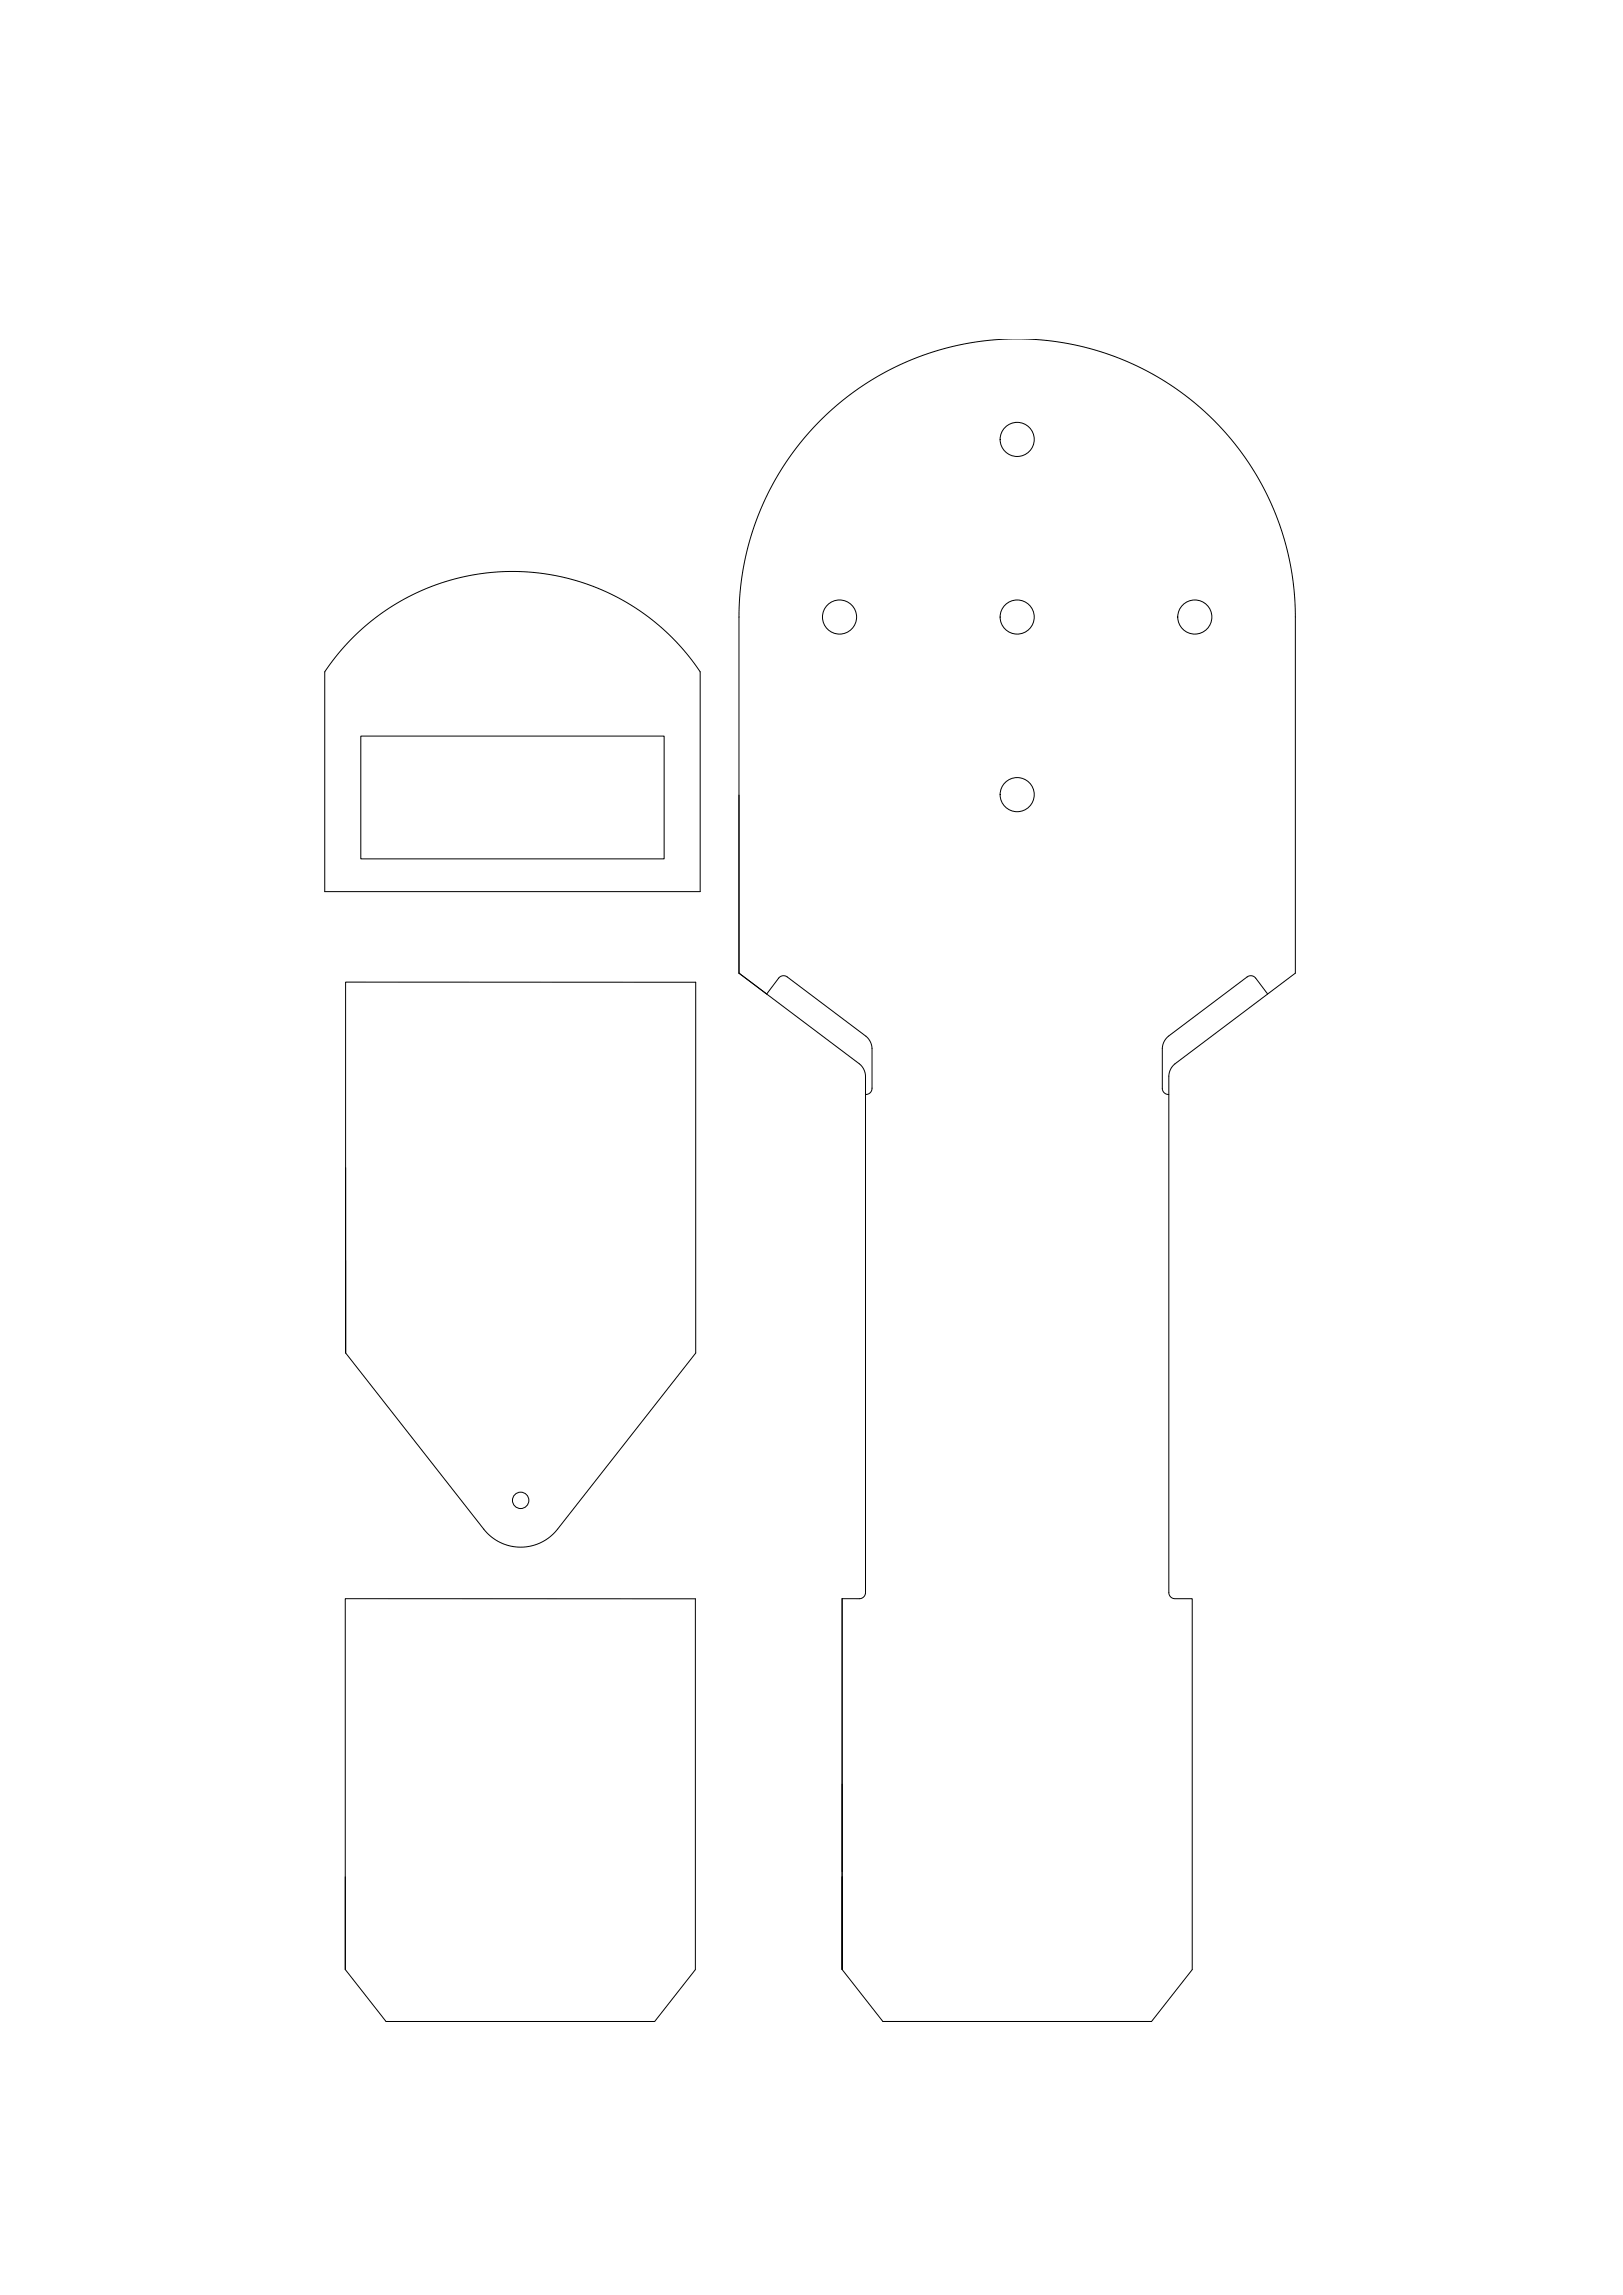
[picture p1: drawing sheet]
<svg xmlns="http://www.w3.org/2000/svg" width="594mm" height="841mm" viewBox="0 0 594 841" stroke-linecap="round" stroke-linejoin="round" font-family="sans-serif">
<g fill="none" stroke="#000" stroke-width=".37">
<path d="M129.1 233.7l5.1-4.7 6-4.7 6.3-4 6.3-3.2 6.8-2.9 6.8-2.1 7.5-1.6 7.1-.9 7.1-.3 7.4 .4 7.5 1.1 7.5 1.7 7.2 2.5 6.6 2.9 6.4 3.5 5.7 3.8 5.8 4.7 5.3 5.1 4.9 5.5 4 5.6v80.5h-137.5v-80.5l5.2-7zM132.1 269.6h111.1v45h-111.1zM126.6 359.8h128.2v135.8l-50.9 64.9-3.3 3.1-4.3 2.2-2.5 .6-2.4 .3-4.6-.4-4.4-1.7-3.9-3-51.9-66zM280.8 364.1l4.6-6.1 1.2-.6 1.3 .2 29.8 22.4 1.2 1.9 .5 2v14.8l-.8 1.6-1.6 .6M464.3 364.1l-4.6-6.1-1.2-.6-1.3 .2-29.7 22.4-1.3 1.8-.5 2.1v14.8l.8 1.6 1.6 .6M126.6 427.7v67.9v-34M126.5 585.6l128.2 .1v135.8l-14.9 19h-98.4l-14.9-19.1zM308.4 653.5v67.9v-33.9M126.5 687.5v33.9M323.4 740.5h98.4l14.9-19v-135.9l-7-.1-1.2-.8-.4-1.3v-189.8l.7-2.1 1.5-1.8 44.1-33.2-.1-134.6-.7-8.7-1.5-9-2.3-8.5-3.2-8.8-3-6.7-3.4-6.1-4-6.2-4.2-5.6-4.6-5.4-4.9-5-5.5-4.8-5.9-4.4-6.4-4.2-6.1-3.4-6.4-2.9-6.6-2.5-6.4-2-7.4-1.7-7-1.1-7-.6-9.4-.1-10.5 1-9.5 1.8-9.5 2.9-9.8 3.9-8.5 4.6-8.3 5.5-7.8 6.3-7 7-6.8 8.1-5.7 8.5-4.5 8.5-3.7 9-3 9.5-2 9.7-1 10.3-.1 135.7 44.1 33.2 1.5 1.9 .7 2.2v189.6l-.5 1.4-1.2 .7-6.9 .1v135.8l15 19.1h21.4"/>
<circle cx="372.5" cy="161" r="6.2"/>
<circle cx="307.5" cy="226" r="6.2"/>
<circle cx="372.5" cy="226" r="6.2"/>
<circle cx="437.6" cy="226" r="6.2"/>
<circle cx="372.5" cy="291.1" r="6.2"/>
<circle cx="190.7" cy="549.6" r="3"/>
</g>
</svg>
